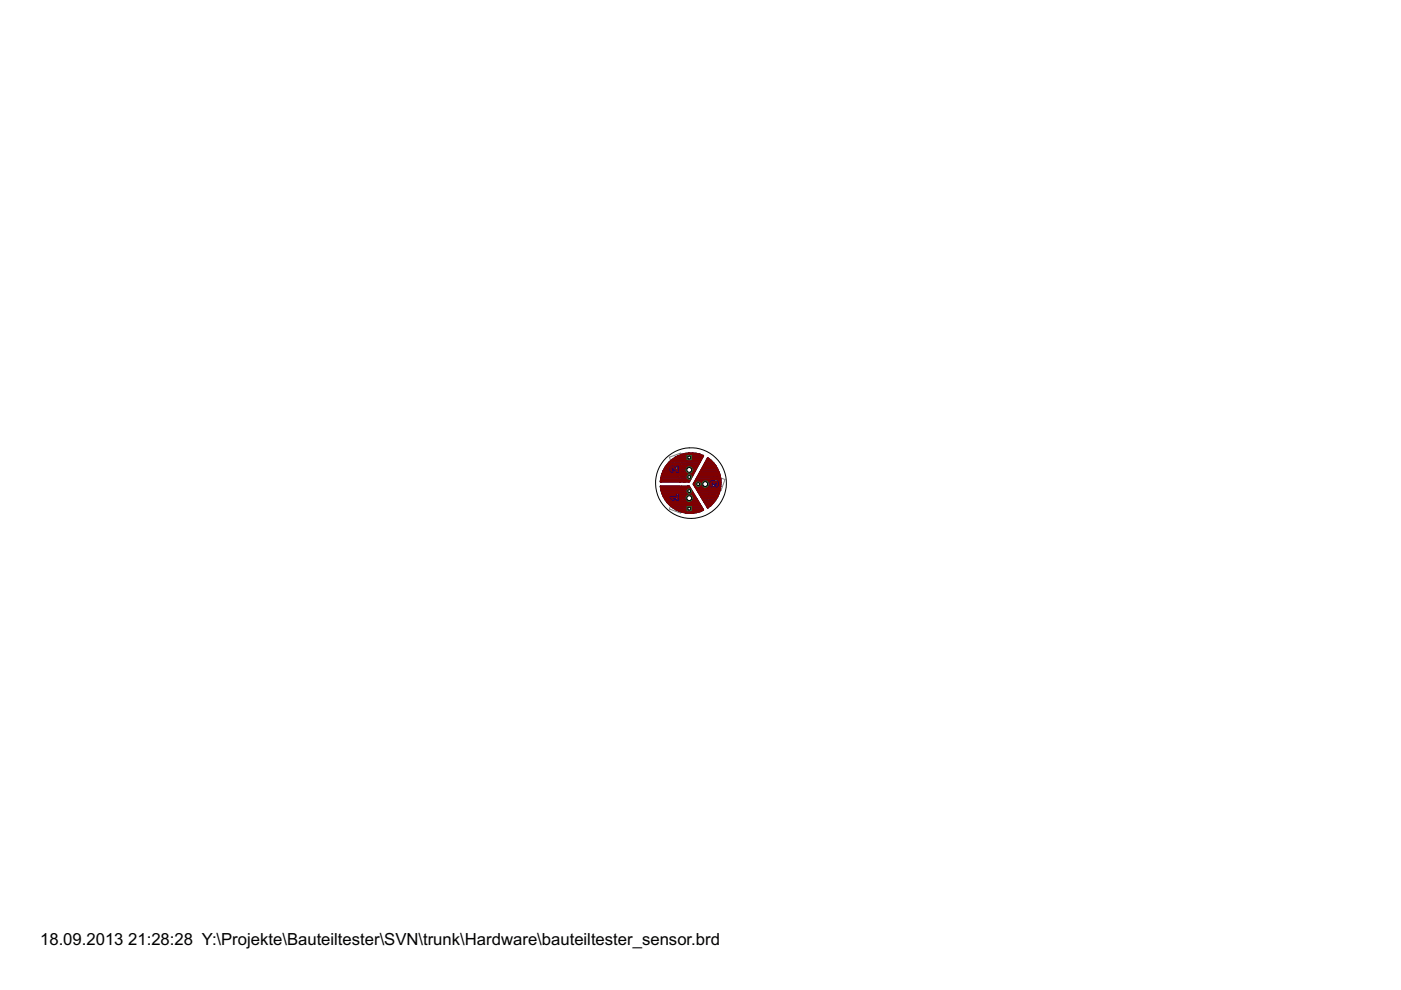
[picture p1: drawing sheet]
<svg xmlns="http://www.w3.org/2000/svg" width="297mm" height="210mm" viewBox="0 0 297 210" stroke-linecap="round" stroke-linejoin="round" font-family="sans-serif">
<defs><g id="words">
<g font-size="4">
<text x="8.5" y="200.4">18.09.2013</text>
<text x="27.2" y="200.4">21:28:28 Y:\Projekte\Bauteiltester\SVN\trunk\Hardware\bauteiltester_sensor.brd</text>
</g>
</g></defs>
<path d="M143.2 97.7h.7zM143.5 97.4v.6zM145.9 98.1h.5zM146.1 97.9v.5zM143.2 107.2h.7zM143.5 106.8v.7zM145.9 106.8h.5zM146.1 106.6v.5zM150.3 102.6h.5zM150.5 102.4v.5zM151.8 102.4h.6zM152.1 102.1v.7z" fill="#000" stroke="#000" stroke-width=".21"/>
<g fill="none" stroke="#808080" stroke-width=".21">
<circle cx="143.5" cy="97.7" r=".64"/>
<circle cx="143.5" cy="107.2" r=".64"/>
<circle cx="152.1" cy="102.4" r=".64"/>
</g>
<g fill="#808080" stroke="#808080" stroke-width=".21">
<path d="M150.5 103.2l2.4 .8z"/>
<path d="M151.4 100.8l-.9 2.4z"/>
<path d="M151.4 100.8l2.3 .9z"/>
<path d="M153.7 101.7l-.8 2.3z"/>
<path d="M142.8 105.6l2.3 .8z"/>
<path d="M145.1 106.4l-.8 2.4z"/>
<path d="M141.9 107.9l2.4 .9z"/>
<path d="M142.8 105.6l-.9 2.3z"/>
<path d="M142.8 99.3l2.3-.9z"/>
<path d="M141.9 96.9l.9 2.4z"/>
<path d="M141.9 96.9l2.4-.8z"/>
<path d="M144.3 96.1l.8 2.3z"/>
</g>
<g fill="#000080" stroke="#000080" stroke-width=".21">
<path d="M151.8 101.9l.9 .4-1.6 4.3-.9-.4z"/>
<path d="M144.5 103l1 .4-1.6 4.3-.9-.4z"/>
<path d="M143 97.6l.9-.4 1.6 4.3-1 .3z"/>
<path d="M146 106.7h.2v.2h-.2z"/>
<path d="M146 98h.2v.3h-.2z"/>
<path d="M150.4 102.5h.2v.2h-.2z"/>
</g>
<g fill="#000080" stroke="#000080" stroke-width=".83">
<path d="M144.2 105.3l1.9 .3z"/>
<path d="M144.2 99.5h1.9z"/>
<path d="M146.1 98.1v1.4z"/>
<path d="M151 104.3h.4z"/>
<path d="M149.5 102.6l1.5 1.7z"/>
</g>
<g fill="#000080" stroke="#000080" stroke-width="1.4">
<path d="M146.1 106.8v1z"/>
<path d="M146.1 97v1.1z"/>
<path d="M148 102.6h2.5z"/>
</g>
<g fill="#000080" stroke="#000080" stroke-width="1.3">
<path d="M146.1 104.1v2.7z"/>
<path d="M146.1 98.1v2.5z"/>
</g>
<g fill="#000080" stroke="#000080" stroke-width=".42">
<path d="M144.2 105.4l.8 .3z"/>
<path d="M144.3 105.3l.8 .3z"/>
<path d="M145.8 103.5l-.7 2.1z"/>
<path d="M145.9 103.4l-.1 .1z"/>
<path d="M145.8 103.3l.1 .1z"/>
<path d="M145.8 103.1v.2z"/>
<path d="M145.8 103.1h.3z"/>
<path d="M146.1 103.1l3 5z"/>
<path d="M148.4 108.4l.7-.3z"/>
<path d="M147.7 108.6l.7-.2z"/>
<path d="M146.9 108.7l.8-.1z"/>
<path d="M146.2 108.8l.7-.1z"/>
<path d="M145.4 108.7l.8 .1z"/>
<path d="M144.7 108.5l.7 .2z"/>
<path d="M144 108.3l.7 .2z"/>
<path d="M143.3 108l.7 .3z"/>
<path d="M142.9 107.7l.4 .3z"/>
<path d="M142.9 107.7l.3 .1z"/>
<path d="M144.1 105.4l-.9 2.4z"/>
<path d="M144.2 105.4l-.9 2.5z"/>
<path d="M143.3 107.9l.5 .2z"/>
<path d="M145 105.7l-.7 2.1z"/>
<path d="M146.1 106.8v.5z"/>
<path d="M146.1 107.3h.2z"/>
<path d="M146.3 107.3h.1z"/>
<path d="M146.5 107.3l.1-.1z"/>
<path d="M146.6 107v.1z"/>
<path d="M146.6 106.8v.2z"/>
<path d="M146.1 106.8h.5z"/>
<path d="M146.6 106.7v.1z"/>
<path d="M146.6 106.6v.1z"/>
<path d="M146.6 106.5v.1z"/>
<path d="M146.3 106.3h.1z"/>
<path d="M146.1 106.3h.2z"/>
<path d="M146.1 106.3v.5z"/>
<path d="M146 106.3h.1z"/>
<path d="M145.8 106.4l.1-.1z"/>
<path d="M145.7 106.5l-.1 .1z"/>
<path d="M145.6 106.6v.1z"/>
<path d="M145.6 106.7v.1z"/>
<path d="M145.6 106.8h.5z"/>
<path d="M145.6 106.8v.2z"/>
<path d="M145.6 107v.1z"/>
<path d="M145.8 107.3h.1z"/>
<path d="M146 107.3h.1z"/>
<path d="M143.3 105.1l-.7 2.1z"/>
<path d="M142.6 107.2l-.1 .1z"/>
<path d="M142.5 107.3l.1 .1z"/>
<path d="M142.1 107.1l.5 .4z"/>
<path d="M141.5 106.5l.6 .6z"/>
<path d="M141.1 105.9l.4 .6z"/>
<path d="M140.7 105.3l.4 .6z"/>
<path d="M140.4 104.6l.3 .7z"/>
<path d="M140.2 103.9l.2 .7z"/>
<path d="M140.1 103.1l.1 .8z"/>
<path d="M140.1 103.1h3.9z"/>
<path d="M144 103.1l-.6 1.9z"/>
<path d="M143.4 105l.8 .3z"/>
<path d="M143.3 105.1l.8 .3z"/>
<path d="M145.8 108.7h1.1z"/>
<path d="M144.1 108.4h4.4z"/>
<path d="M143.3 108h.3z"/>
<path d="M144.1 108h4.9z"/>
<path d="M144.3 107.6h4.5z"/>
<path d="M142.2 107.2h.4z"/>
<path d="M144.5 107.2h1.3z"/>
<path d="M146.5 107.2h2z"/>
<path d="M141.8 106.8h.9z"/>
<path d="M144.6 106.8h1z"/>
<path d="M146.6 106.8h1.7z"/>
<path d="M141.5 106.5h1.3z"/>
<path d="M144.7 106.5h1z"/>
<path d="M146.6 106.5h1.5z"/>
<path d="M141.2 106.1h1.8z"/>
<path d="M144.9 106.1h3z"/>
<path d="M141 105.7h2.1z"/>
<path d="M145 105.7h2.6z"/>
<path d="M140.8 105.3h2.4z"/>
<path d="M144.3 105.3h.1z"/>
<path d="M145.2 105.3h2.2z"/>
<path d="M140.6 105h2.8z"/>
<path d="M145.3 105h1.9z"/>
<path d="M140.4 104.6h3.1z"/>
<path d="M145.4 104.6h1.6z"/>
<path d="M140.3 104.2h3.3z"/>
<path d="M145.6 104.2h1.1z"/>
<path d="M140.2 103.9h3.6z"/>
<path d="M145.7 103.9h.8z"/>
<path d="M140.1 103.5h3.8z"/>
<path d="M145.8 103.5h.5z"/>
<path d="M140.4 100.6l-.2 .8z"/>
<path d="M140.7 99.9l-.3 .7z"/>
<path d="M141 99.2l-.3 .7z"/>
<path d="M141.4 98.6l-.4 .6z"/>
<path d="M141.9 98l-.5 .6z"/>
<path d="M141.9 98l.6-.5z"/>
<path d="M142.5 97.5l.1 .1z"/>
<path d="M142.6 97.6l.7 2.2z"/>
<path d="M143.3 99.8l.8-.3z"/>
<path d="M143.4 99.9l.8-.3z"/>
<path d="M143.4 99.9l.7 2.1z"/>
<path d="M140.1 102.1h4.1z"/>
<path d="M140.2 101.4l-.1 .7z"/>
<path d="M143.2 97l.6-.3z"/>
<path d="M143.8 96.7l.7-.3z"/>
<path d="M144.5 96.4l.8-.2z"/>
<path d="M145.3 96.2l.8-.1z"/>
<path d="M146.1 96.1h.7z"/>
<path d="M146.8 96.1l.8 .1z"/>
<path d="M147.6 96.2l.8 .2z"/>
<path d="M148.4 96.4l.7 .2z"/>
<path d="M149.1 96.6l-3 5.5z"/>
<path d="M144.9 102.1h1.2z"/>
<path d="M144.9 102.1h.2z"/>
<path d="M144.2 99.6l.9 2.5z"/>
<path d="M144.3 99.5l.9 2.5z"/>
<path d="M145.2 102l.4-.1z"/>
<path d="M145.6 101.9l.1-.1z"/>
<path d="M145.9 101.5l-.1 .1z"/>
<path d="M145.8 101.4l.1 .1z"/>
<path d="M145.1 99.3l.7 2.1z"/>
<path d="M144.3 99.5l.8-.2z"/>
<path d="M144.2 99.5l.8-.3z"/>
<path d="M144.3 97l.7 2.2z"/>
<path d="M144.1 96.9h.1z"/>
<path d="M143.9 96.8h.1z"/>
<path d="M143.8 96.8h.1z"/>
<path d="M143.3 97l.5-.2z"/>
<path d="M143.3 97l.9 2.5z"/>
<path d="M143.2 97l.9 2.5z"/>
<path d="M146.1 98.1v.6z"/>
<path d="M146.1 98.7h.2z"/>
<path d="M146.3 98.7l.1-.1z"/>
<path d="M146.5 98.6l.1-.1z"/>
<path d="M146.6 98.3v.1z"/>
<path d="M146.6 98.1v.2z"/>
<path d="M146.1 98.1h.5z"/>
<path d="M146.6 98v.1z"/>
<path d="M146.6 97.8v.1z"/>
<path d="M146.3 97.6l.1 .1z"/>
<path d="M146.1 97.6h.2z"/>
<path d="M146.1 97.6v.5z"/>
<path d="M146 97.6h.1z"/>
<path d="M145.8 97.7h.1z"/>
<path d="M145.7 97.8l-.1 .1z"/>
<path d="M145.6 98v.1z"/>
<path d="M145.6 98.1h.5z"/>
<path d="M145.6 98.1v.2z"/>
<path d="M145.6 98.3v.1z"/>
<path d="M145.8 98.6h.1z"/>
<path d="M146 98.7h.1z"/>
<path d="M140.1 102h4z"/>
<path d="M145.3 102h.9z"/>
<path d="M140.1 101.6h3.9z"/>
<path d="M145.8 101.6h.6z"/>
<path d="M140.2 101.2h3.7z"/>
<path d="M145.8 101.2h.8z"/>
<path d="M140.3 100.9h3.4z"/>
<path d="M145.6 100.9h1.2z"/>
<path d="M140.4 100.5h3.2z"/>
<path d="M145.5 100.5h1.5z"/>
<path d="M140.6 100.1h2.8z"/>
<path d="M145.4 100.1h1.8z"/>
<path d="M140.7 99.8h2.6z"/>
<path d="M143.4 99.8h.3z"/>
<path d="M145.2 99.8h2.2z"/>
<path d="M140.9 99.4h2.3z"/>
<path d="M144.5 99.4h.2z"/>
<path d="M145.1 99.4h2.5z"/>
<path d="M141.1 99h1.9z"/>
<path d="M145 99h2.8z"/>
<path d="M141.4 98.6h1.5z"/>
<path d="M144.8 98.6h1.1z"/>
<path d="M146.3 98.6h1.7z"/>
<path d="M141.7 98.3h1.1z"/>
<path d="M144.7 98.3h.9z"/>
<path d="M146.6 98.3h1.6z"/>
<path d="M142.1 97.9h.5z"/>
<path d="M144.6 97.9h1z"/>
<path d="M146.6 97.9h1.8z"/>
<path d="M144.4 97.5h4.2z"/>
<path d="M144.3 97.1h4.5z"/>
<path d="M143.7 96.8h5.3z"/>
<path d="M144.7 96.4h3.7z"/>
<path d="M152.7 103.5l-.4 1z"/>
<path d="M152.7 103.5l-.1 .4z"/>
<path d="M152.6 103.9l-.2 .7z"/>
<path d="M152.4 104.6l-.3 .7z"/>
<path d="M152.1 105.3l-.2 .3z"/>
<path d="M152.3 104.6l-.4 1z"/>
<path d="M151.5 104.3l.8 .3z"/>
<path d="M151.5 104.2v.1z"/>
<path d="M151.5 104.2l.8 .3z"/>
<path d="M150.5 102.6v.5z"/>
<path d="M150.5 103.1h.2z"/>
<path d="M150.7 103.1h.1z"/>
<path d="M150.9 103.1v-.1z"/>
<path d="M151 102.9l-.4 1z"/>
<path d="M150.6 103.9l.8 .3z"/>
<path d="M150.6 104l.8 .3z"/>
<path d="M150.6 104l-.8 2.2z"/>
<path d="M149.8 106.3v.1z"/>
<path d="M150 106.6l.5 .2z"/>
<path d="M151.4 104.3l-.9 2.5z"/>
<path d="M151.5 104.3l-.9 2.5z"/>
<path d="M150.6 106.8l.3 .1z"/>
<path d="M150.9 106.9l-.2 .2z"/>
<path d="M150.1 107.6l.6-.5z"/>
<path d="M147.1 102.6l3 5z"/>
<path d="M150.1 97.2l-3 5.4z"/>
<path d="M150.1 97.2l.6 .4z"/>
<path d="M150.7 97.6l.5 .6z"/>
<path d="M151.2 98.2l.5 .6z"/>
<path d="M151.7 98.8l.4 .6z"/>
<path d="M152.1 99.4l.3 .7z"/>
<path d="M152.4 100.1l.2 .8z"/>
<path d="M152.6 100.9l.1 .7z"/>
<path d="M152.7 101.6l.1 .3z"/>
<path d="M152.4 101.7l.4 .2z"/>
<path d="M152.4 101.7l-.9 2.5z"/>
<path d="M152.3 101.7l-.9 2.5z"/>
<path d="M151.8 101.6l.5 .1z"/>
<path d="M151.7 101.5l.1 .1z"/>
<path d="M151.6 101.6l.1-.1z"/>
<path d="M151.5 101.6h.1z"/>
<path d="M151.4 101.7v.1z"/>
<path d="M151.4 101.8l-.4 1z"/>
<path d="M151 102.6v.2z"/>
<path d="M150.5 102.6h.5z"/>
<path d="M151 102.5v.1z"/>
<path d="M151 102.4v.1z"/>
<path d="M150.9 102.3l.1 .1z"/>
<path d="M150.7 102.1l.1 .1z"/>
<path d="M150.5 102.1h.2z"/>
<path d="M150.5 102.1v.5z"/>
<path d="M150.4 102.1h.1z"/>
<path d="M150.3 102.2l.1-.1z"/>
<path d="M150.1 102.3l-.1 .1z"/>
<path d="M150 102.4v.1z"/>
<path d="M150 102.5v.1z"/>
<path d="M150 102.6h.5z"/>
<path d="M150 102.6v.2z"/>
<path d="M150 102.8v.1z"/>
<path d="M150.1 103l.1 .1z"/>
<path d="M150.3 103.1h.1z"/>
<path d="M150.4 103.1h.1z"/>
<path d="M149.8 107.2h.8z"/>
<path d="M149.6 106.8h1.1z"/>
<path d="M149.4 106.5h.5z"/>
<path d="M149.2 106.1h.6z"/>
<path d="M148.9 105.7h1z"/>
<path d="M148.7 105.3h1.4z"/>
<path d="M148.5 105h1.7z"/>
<path d="M148.3 104.6h2.1z"/>
<path d="M152.3 104.6h.1z"/>
<path d="M148 104.2h2.5z"/>
<path d="M151.2 104.2h.2z"/>
<path d="M147.8 103.9h2.8z"/>
<path d="M147.6 103.5h3.2z"/>
<path d="M147.4 103.1h2.9z"/>
<path d="M150.7 103.1h.2z"/>
<path d="M147.1 102.7h2.9z"/>
<path d="M147.2 102.4h2.9z"/>
<path d="M151 102.4h.2z"/>
<path d="M147.4 102h3.9z"/>
<path d="M147.6 101.6h3.9z"/>
<path d="M152 101.6h.7z"/>
<path d="M147.8 101.2h4.9z"/>
<path d="M148 100.9h4.6z"/>
<path d="M148.2 100.5h4.3z"/>
<path d="M148.4 100.1h4z"/>
<path d="M148.7 99.8h3.5z"/>
<path d="M148.8 99.4h3.2z"/>
<path d="M149.1 99h2.7z"/>
<path d="M149.3 98.6h2.3z"/>
<path d="M149.5 98.3h1.8z"/>
<path d="M149.7 97.9h1.2z"/>
<path d="M149.9 97.5h.6z"/>
</g>
<circle cx="146.1" cy="104.1" r=".48" fill="#008000" stroke="#008000" stroke-width=".21"/>
<circle cx="146.1" cy="104.1" r=".3" fill="#fff" stroke="#000" stroke-width=".21"/>
<circle cx="146.1" cy="105.6" r=".66" fill="#008000" stroke="#008000" stroke-width=".21"/>
<circle cx="146.1" cy="105.6" r=".51" fill="#fff" stroke="#000" stroke-width=".21"/>
<path d="M145.7 107.4h.9v.9h-.9z" fill="#008000" stroke="#008000" stroke-width=".21"/>
<circle cx="146.1" cy="107.8" r=".3" fill="#fff" stroke="#000" stroke-width=".21"/>
<path d="M145.7 96.6h.9v.9h-.9z" fill="#008000" stroke="#008000" stroke-width=".21"/>
<circle cx="146.1" cy="97" r=".3" fill="#fff" stroke="#000" stroke-width=".21"/>
<circle cx="146.1" cy="99.6" r=".66" fill="#008000" stroke="#008000" stroke-width=".21"/>
<circle cx="146.1" cy="99.6" r=".51" fill="#fff" stroke="#000" stroke-width=".21"/>
<circle cx="146.1" cy="101.1" r=".48" fill="#008000" stroke="#008000" stroke-width=".21"/>
<circle cx="146.1" cy="101.1" r=".3" fill="#fff" stroke="#000" stroke-width=".21"/>
<circle cx="149.5" cy="102.6" r=".66" fill="#008000" stroke="#008000" stroke-width=".21"/>
<circle cx="149.5" cy="102.6" r=".51" fill="#fff" stroke="#000" stroke-width=".21"/>
<circle cx="148" cy="102.6" r=".48" fill="#008000" stroke="#008000" stroke-width=".21"/>
<circle cx="148" cy="102.6" r=".3" fill="#fff" stroke="#000" stroke-width=".21"/>
<g fill="#800000" stroke="#800000" stroke-width=".36">
<path d="M142.2 105.5l.5 .4z"/>
<path d="M142.2 105.5h1.5z"/>
<path d="M143.7 105v.9z"/>
<path d="M143.7 99v1z"/>
<path d="M142.7 99l1 1z"/>
<path d="M142.5 99h.2z"/>
<path d="M142.5 99l-.3 .3z"/>
<path d="M142.2 99.3v.4z"/>
<path d="M142.2 99.7l.3 .3z"/>
<path d="M150.7 102.8l.3 .3z"/>
<path d="M150.7 102.3v.5z"/>
<path d="M150.7 102.3l.3-.2z"/>
<path d="M151 102.1h.2z"/>
<path d="M151.2 102.1l.2 .2z"/>
<path d="M151.4 102.3v.3z"/>
<path d="M151.4 102.3l.3-.2z"/>
<path d="M151.7 102.1h.2z"/>
<path d="M151.9 102.1l.2 .2z"/>
<path d="M152.1 102.3v.5z"/>
<path d="M152.1 102.8l-.2 .3z"/>
</g>
<g fill="#800000" stroke="#800000" stroke-width=".42">
<path d="M140.1 103.1l.1 .8z"/>
<path d="M140.1 103.1h6z"/>
<path d="M146.1 103.1l3 5z"/>
<path d="M148.4 108.4l.7-.3z"/>
<path d="M147.7 108.6l.7-.2z"/>
<path d="M146.9 108.7l.8-.1z"/>
<path d="M146.2 108.8l.7-.1z"/>
<path d="M145.4 108.7l.8 .1z"/>
<path d="M144.7 108.5l.7 .2z"/>
<path d="M144 108.3l.7 .2z"/>
<path d="M143.3 108l.7 .3z"/>
<path d="M142.6 107.6l.7 .4z"/>
<path d="M142.1 107.1l.5 .5z"/>
<path d="M141.5 106.5l.6 .6z"/>
<path d="M141.1 105.9l.4 .6z"/>
<path d="M140.7 105.3l.4 .6z"/>
<path d="M140.4 104.6l.3 .7z"/>
<path d="M140.2 103.9l.2 .7z"/>
<path d="M141.7 105.7l.3 .3z"/>
<path d="M142 106l.5 .5z"/>
<path d="M142.5 106.5h.4z"/>
<path d="M143.2 106.2l-.3 .3z"/>
<path d="M143.2 106.2l.2 .3z"/>
<path d="M143.4 106.5h.5z"/>
<path d="M143.9 106.5l.3-.3z"/>
<path d="M144.2 104.8v1.4z"/>
<path d="M143.9 104.5l.3 .3z"/>
<path d="M143.4 104.5h.5z"/>
<path d="M143.4 104.5l-.3 .3z"/>
<path d="M143.1 104.8v.1z"/>
<path d="M142 104.9h1.1z"/>
<path d="M142 104.9l-.1 .2z"/>
<path d="M141.9 105.1l-.2 .2z"/>
<path d="M141.7 105.3v.4z"/>
<path d="M145.8 108.7h1.1z"/>
<path d="M144.1 108.4h4.4z"/>
<path d="M143.3 108h5.7z"/>
<path d="M142.7 107.6h6.1z"/>
<path d="M142.2 107.2h6.3z"/>
<path d="M141.8 106.8h6.5z"/>
<path d="M141.5 106.5h1z"/>
<path d="M142.9 106.5h.5z"/>
<path d="M143.9 106.5h4.2z"/>
<path d="M141.2 106.1h.9z"/>
<path d="M144.2 106.1h3.7z"/>
<path d="M141 105.7h.7z"/>
<path d="M144.2 105.7h3.4z"/>
<path d="M140.8 105.3h.9z"/>
<path d="M144.2 105.3h3.2z"/>
<path d="M140.6 105h1.4z"/>
<path d="M144.2 105h3z"/>
<path d="M140.4 104.6h2.9z"/>
<path d="M144 104.6h3z"/>
<path d="M140.3 104.2h6.4z"/>
<path d="M140.2 103.9h6.3z"/>
<path d="M140.1 103.5h6.2z"/>
<path d="M140.4 100.6l-.2 .8z"/>
<path d="M140.7 99.9l-.3 .7z"/>
<path d="M141 99.2l-.3 .7z"/>
<path d="M141.4 98.6l-.4 .6z"/>
<path d="M141.9 98l-.5 .6z"/>
<path d="M141.9 98l.6-.5z"/>
<path d="M142.5 97.5l.7-.5z"/>
<path d="M143.2 97l.6-.3z"/>
<path d="M143.8 96.7l.7-.3z"/>
<path d="M144.5 96.4l.8-.2z"/>
<path d="M145.3 96.2l.8-.1z"/>
<path d="M146.1 96.1h.7z"/>
<path d="M146.8 96.1l.8 .1z"/>
<path d="M147.6 96.2l.8 .2z"/>
<path d="M148.4 96.4l.7 .2z"/>
<path d="M149.1 96.6l-3 5.5z"/>
<path d="M140.1 102.1h6z"/>
<path d="M140.2 101.4l-.1 .7z"/>
<path d="M143.9 98.5l.3 .3z"/>
<path d="M143.4 98.5h.5z"/>
<path d="M143.4 98.5l-.2 .2z"/>
<path d="M142.9 98.5l.3 .2z"/>
<path d="M142.7 98.5h.2z"/>
<path d="M142.3 98.5h.4z"/>
<path d="M142.1 98.7l.2-.2z"/>
<path d="M142 98.7l-.1 .1z"/>
<path d="M141.9 98.8l-.2 .2z"/>
<path d="M141.7 99v.5z"/>
<path d="M141.7 99.5v.4z"/>
<path d="M141.7 99.9l.2 .2z"/>
<path d="M141.9 100.1l.1 .2z"/>
<path d="M142 100.3l.3 .2z"/>
<path d="M142.3 100.5h.4z"/>
<path d="M142.7 100.5l.3-.3z"/>
<path d="M143 100.1v.1z"/>
<path d="M143 100.1l.4 .4z"/>
<path d="M143.4 100.5h.5z"/>
<path d="M143.9 100.5l.3-.3z"/>
<path d="M144.2 99.7v.5z"/>
<path d="M144.2 98.8v.9z"/>
<path d="M140.1 102h6.1z"/>
<path d="M140.1 101.6h6.3z"/>
<path d="M140.2 101.2h6.4z"/>
<path d="M140.3 100.9h6.5z"/>
<path d="M140.4 100.5h6.6z"/>
<path d="M140.6 100.1h1.3z"/>
<path d="M144.2 100.1h3z"/>
<path d="M140.7 99.8h1z"/>
<path d="M144.2 99.8h3.2z"/>
<path d="M140.9 99.4h.8z"/>
<path d="M144.2 99.4h3.4z"/>
<path d="M141.1 99h.6z"/>
<path d="M144.2 99h3.6z"/>
<path d="M141.4 98.6h.7z"/>
<path d="M143.1 98.6h.2z"/>
<path d="M144 98.6h4z"/>
<path d="M141.7 98.3h6.5z"/>
<path d="M142.1 97.9h6.3z"/>
<path d="M142.5 97.5h6.1z"/>
<path d="M143 97.1h5.8z"/>
<path d="M143.7 96.8h5.3z"/>
<path d="M144.7 96.4h3.7z"/>
<path d="M150.1 107.6l.6-.5z"/>
<path d="M147.1 102.6l3 5z"/>
<path d="M150.1 97.2l-3 5.4z"/>
<path d="M150.1 97.2l.6 .4z"/>
<path d="M150.7 97.6l.5 .6z"/>
<path d="M151.2 98.2l.5 .6z"/>
<path d="M151.7 98.8l.4 .6z"/>
<path d="M152.1 99.4l.3 .7z"/>
<path d="M152.4 100.1l.2 .8z"/>
<path d="M152.6 100.9l.1 .7z"/>
<path d="M152.7 101.6l.1 .8z"/>
<path d="M152.8 102.4l-.1 .7z"/>
<path d="M152.7 103.1l-.1 .8z"/>
<path d="M152.6 103.9l-.2 .7z"/>
<path d="M152.4 104.6l-.3 .7z"/>
<path d="M152.1 105.3l-.4 .7z"/>
<path d="M151.7 106l-.5 .6z"/>
<path d="M151.2 106.6l-.5 .5z"/>
<path d="M150.2 103l.2 .2z"/>
<path d="M150.4 103.2l.1 .2z"/>
<path d="M150.5 103.4l.2 .2z"/>
<path d="M150.7 103.6h.5z"/>
<path d="M151.2 103.6l.2-.3z"/>
<path d="M151.4 103.3l.3 .3z"/>
<path d="M151.7 103.6h.4z"/>
<path d="M152.1 103.6l.6-.6z"/>
<path d="M152.7 102.6v.4z"/>
<path d="M152.7 102.1v.5z"/>
<path d="M152.4 101.8l.3 .3z"/>
<path d="M152.1 101.6l.3 .2z"/>
<path d="M151.7 101.6h.4z"/>
<path d="M151.4 101.6h.3z"/>
<path d="M151 101.6h.4z"/>
<path d="M150.7 101.6h.3z"/>
<path d="M150.7 101.6l-.2 .2z"/>
<path d="M150.5 101.8l-.1 .1z"/>
<path d="M150.4 101.9l-.2 .2z"/>
<path d="M150.2 102.1v.5z"/>
<path d="M150.2 102.6v.4z"/>
<path d="M149.8 107.2h.8z"/>
<path d="M149.6 106.8h1.4z"/>
<path d="M149.4 106.5h1.9z"/>
<path d="M149.2 106.1h2.4z"/>
<path d="M148.9 105.7h2.9z"/>
<path d="M148.7 105.3h3.4z"/>
<path d="M148.5 105h3.7z"/>
<path d="M148.3 104.6h4.1z"/>
<path d="M148 104.2h4.5z"/>
<path d="M147.8 103.9h4.8z"/>
<path d="M147.6 103.5h3z"/>
<path d="M151.3 103.5h.3z"/>
<path d="M152.2 103.5h.5z"/>
<path d="M147.4 103.1h2.9z"/>
<path d="M152.6 103.1h.2z"/>
<path d="M147.1 102.7h3.1z"/>
<path d="M147.2 102.4h3z"/>
<path d="M152.7 102.4h.1z"/>
<path d="M147.4 102h2.9z"/>
<path d="M152.5 102h.3z"/>
<path d="M147.6 101.6h3.1z"/>
<path d="M152.2 101.6h.5z"/>
<path d="M147.8 101.2h4.9z"/>
<path d="M148 100.9h4.6z"/>
<path d="M148.2 100.5h4.3z"/>
<path d="M148.4 100.1h4z"/>
<path d="M148.7 99.8h3.5z"/>
<path d="M148.8 99.4h3.2z"/>
<path d="M149.1 99h2.7z"/>
<path d="M149.3 98.6h2.3z"/>
<path d="M149.5 98.3h1.8z"/>
<path d="M149.7 97.9h1.2z"/>
<path d="M149.9 97.5h.6z"/>
</g>
<circle cx="146.1" cy="104.1" r=".48" fill="#008000" stroke="#008000" stroke-width=".21"/>
<circle cx="146.1" cy="104.1" r=".3" fill="#fff" stroke="#000" stroke-width=".21"/>
<circle cx="146.1" cy="105.6" r=".66" fill="#008000" stroke="#008000" stroke-width=".21"/>
<circle cx="146.1" cy="105.6" r=".51" fill="#fff" stroke="#000" stroke-width=".21"/>
<path d="M145.7 107.4h.9v.9h-.9z" fill="#008000" stroke="#008000" stroke-width=".21"/>
<circle cx="146.1" cy="107.8" r=".3" fill="#fff" stroke="#000" stroke-width=".21"/>
<path d="M145.7 96.6h.9v.9h-.9z" fill="#008000" stroke="#008000" stroke-width=".21"/>
<circle cx="146.1" cy="97" r=".3" fill="#fff" stroke="#000" stroke-width=".21"/>
<circle cx="146.1" cy="99.6" r=".66" fill="#008000" stroke="#008000" stroke-width=".21"/>
<circle cx="146.1" cy="99.6" r=".51" fill="#fff" stroke="#000" stroke-width=".21"/>
<circle cx="146.1" cy="101.1" r=".48" fill="#008000" stroke="#008000" stroke-width=".21"/>
<circle cx="146.1" cy="101.1" r=".3" fill="#fff" stroke="#000" stroke-width=".21"/>
<circle cx="149.5" cy="102.6" r=".66" fill="#008000" stroke="#008000" stroke-width=".21"/>
<circle cx="149.5" cy="102.6" r=".51" fill="#fff" stroke="#000" stroke-width=".21"/>
<circle cx="148" cy="102.6" r=".48" fill="#008000" stroke="#008000" stroke-width=".21"/>
<circle cx="148" cy="102.6" r=".3" fill="#fff" stroke="#000" stroke-width=".21"/>
<circle cx="146.5" cy="102.4" r="7.5" fill="none" stroke="#000" stroke-width=".21"/>
<use href="#words"/>
</svg>
